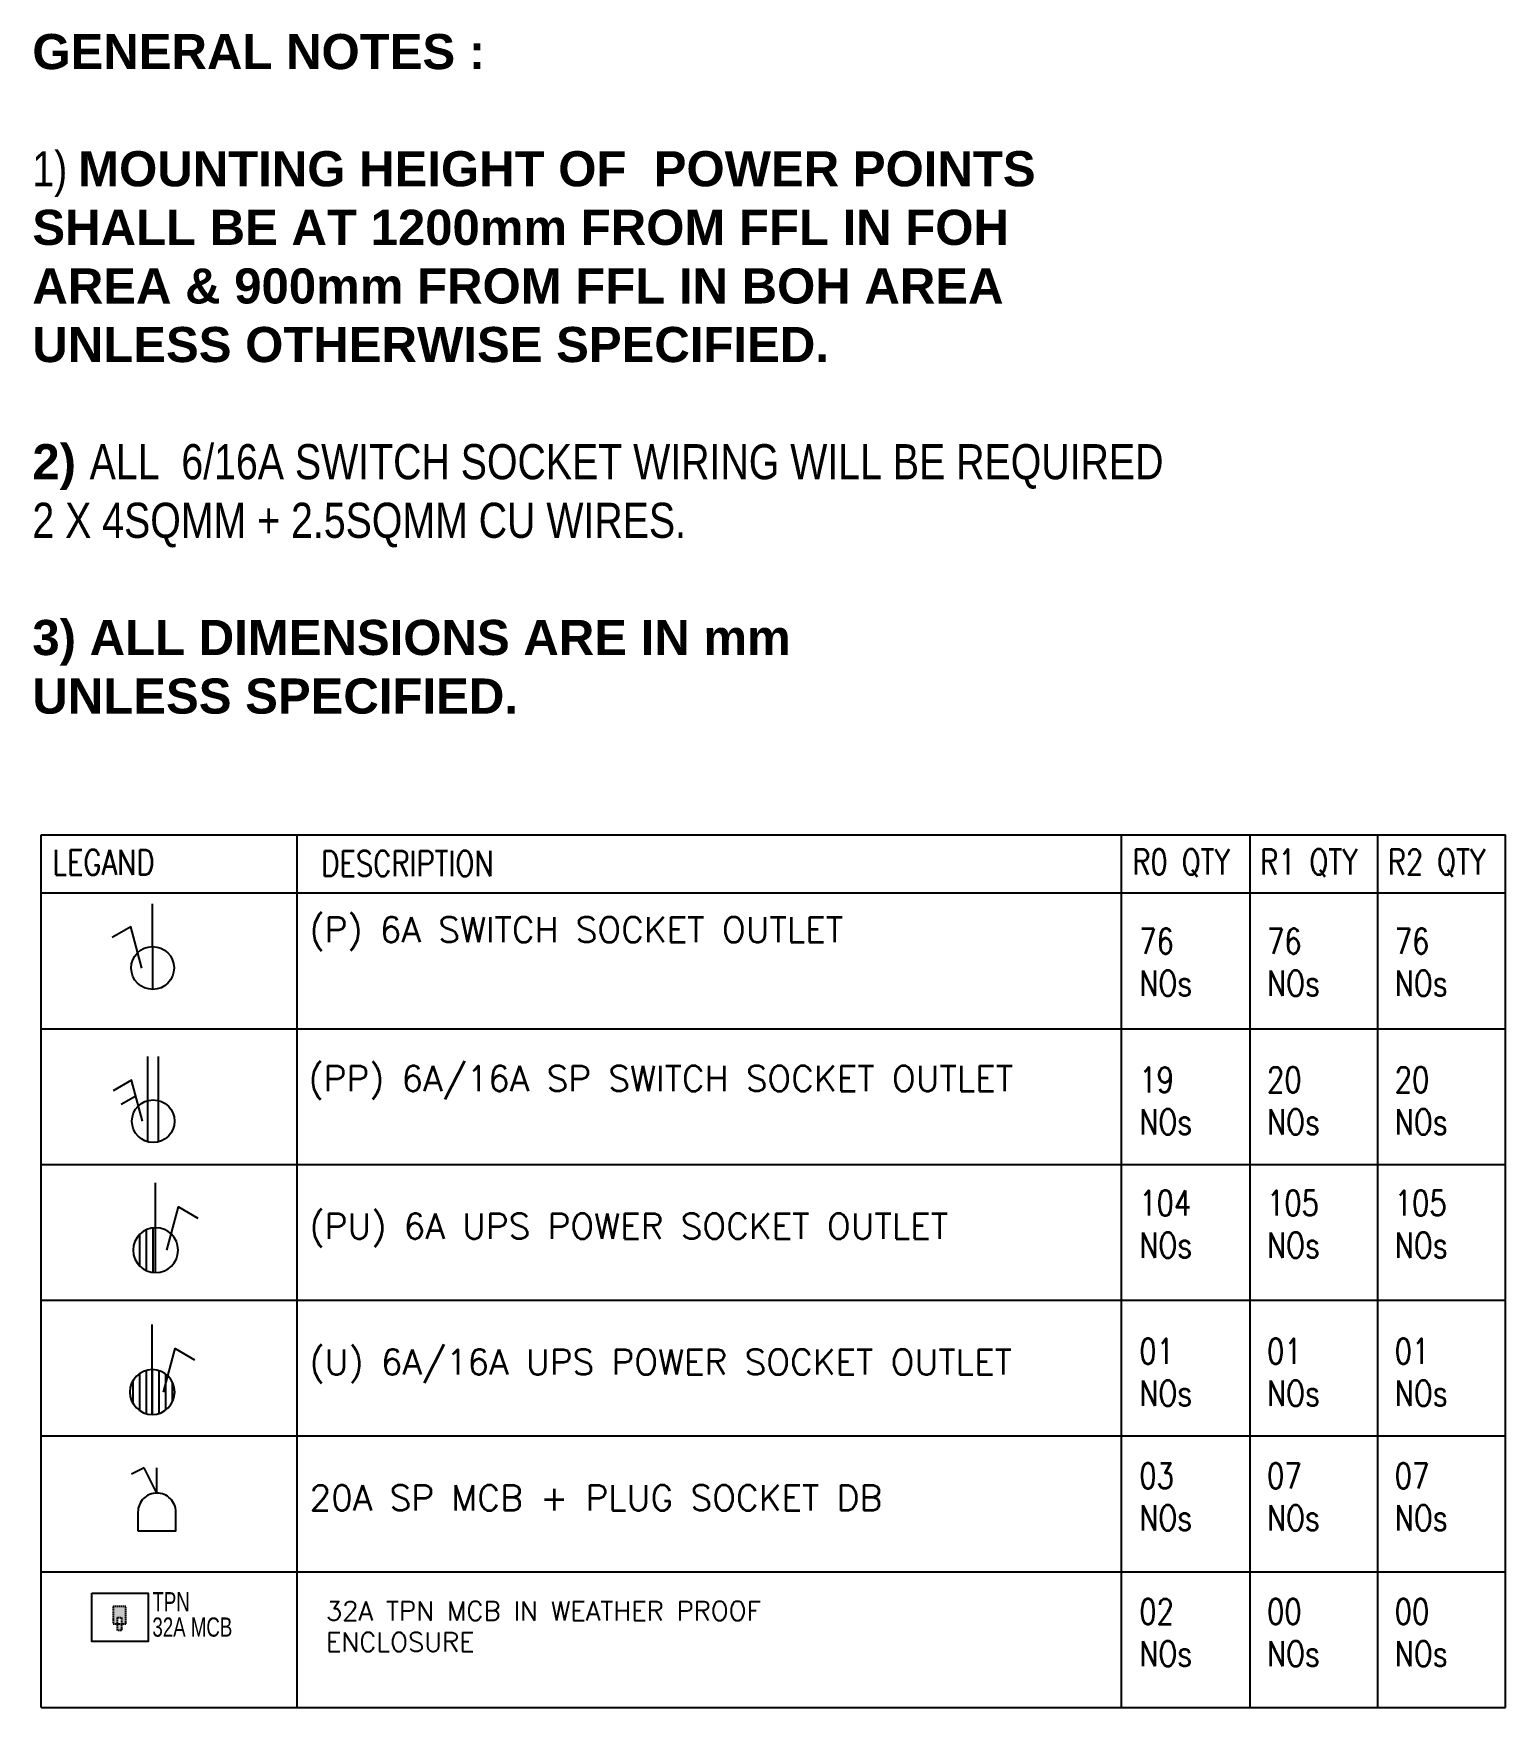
# Model space of a CAD drawing. Header units: millimetres. Extents: x 52937 to 262245, y 6611 to 63678.
# Drawn here: x 215141 to 262245, y 10105 to 63678 of the extents above.
import ezdxf

# ---------------------------------------------------------------- set-up
doc = ezdxf.new("R2010")
doc.units = ezdxf.units.MM
doc.linetypes.add('DASHED2', pattern=[9.525, 6.35, -3.175])
for name, color, linetype in [('E-16A-RAW-POINT', 6, 'Continuous'), ('E-20A-SP-MCB', 6, 'Continuous'), ('E-32A-TPNE', 21, 'DASHED2'), ('E-6A-RAW-POINT', 6, 'Continuous'), ('E-U D B-01', 211, 'Continuous'), ('E-UPS-POINT', 4, 'Continuous'), ('E-UPS-POINT-16A', 4, 'Continuous'), ('LEGEND-TABLE', 8, 'Continuous')]:
    doc.layers.add(name, color=color, linetype=linetype)
doc.layers.add('TEXT', color=8, linetype='Continuous', lineweight=5)
doc.styles.add('ARIAL', font='romans.shx', dxfattribs={"width": 0.8})
doc.styles.add('paperscape', font='arial.ttf')
doc.styles.add('ROMANS', font='ARIALN.TTF', dxfattribs={"width": 0.85})

# ---------------------------------------------------------------- blocks, each defined once
blk = doc.blocks.new('16A-UPS-POINT')
at = {"layer": 'E-UPS-POINT-16A'}
h = blk.add_hatch(dxfattribs=at)
h.set_pattern_fill('_USER', color=6, scale=66.70125, angle=90, style=0, pattern_type=0)
h.set_pattern_definition([(90, (-20772.614, -61235.18), (-66.70125, 0), [])])
h.paths.add_polyline_path([(0, 445, 0.414214), (-222, 222, 0.414214), (0, 0)])
h = blk.add_hatch(dxfattribs=at)
h.set_pattern_fill('_USER', color=6, scale=66.70125, angle=90, style=0, pattern_type=0)
h.set_pattern_definition([(90, (20772.614, -61235.18), (66.70125, -8e-11), [])])
h.paths.add_polyline_path([(0, 445, -0.414214), (222, 222, -0.414214), (0, 0)])
at = {"layer": 'E-UPS-POINT-16A', "color": 5, "flags": 128}
for points in [[(0, 0), (0, 889)], [(111, 222), (226, 652), (419, 541)]]:
    blk.add_lwpolyline(points, dxfattribs=at)
blk.add_lwpolyline([(-222, 222, 1), (222, 222, 1)], format="xyb", close=True, dxfattribs=at)
blk = doc.blocks.new('E-20A-SP-MCB')
at = {"layer": 'E-20A-SP-MCB'}
for p, q in [((0, 3), (1, 5)), ((0, 3), (0, 5)), ((1, 5), (2, 4.5))]:
    blk.add_line(p, q, dxfattribs=at)
blk.add_lwpolyline([(1.5, 0), (-1.5, 0), (-1.5, 1.5, -0.414214), (0, 3), (0, 3, -0.414214), (1.5, 1.5), (1.5, 0)], format="xyb", dxfattribs=at)
blk = doc.blocks.new('16A-RAW-POINT')
at = {"layer": 'E-16A-RAW-POINT', "color": 6, "flags": 128}
for points in [[(0.307, 0.141), (0.307, 3.341)], [(0.707, 0.141), (0.707, 3.341)], [(0.907, 0.916), (1.321, 2.461), (2.014, 2.061)], [(1.16, 1.861), (1.714, 1.542)]]:
    blk.add_lwpolyline(points, dxfattribs=at)
blk.add_lwpolyline([(-0.293, 0.916, 1), (1.307, 0.916, 1)], format="xyb", close=True, dxfattribs=at)
blk = doc.blocks.new('6A-RAW-POINT')
at = {"layer": 'E-6A-RAW-POINT', "flags": 128}
for points in [[(0, 0), (0, 4)], [(0.5, 1), (1.018, 2.932), (1.884, 2.432)]]:
    blk.add_lwpolyline(points, dxfattribs=at)
blk.add_lwpolyline([(-1, 1, 1), (1, 1, 1)], format="xyb", close=True, dxfattribs=at)
blk = doc.blocks.new('6A UPS POINT')
at = {"layer": 'E-UPS-POINT'}
h = blk.add_hatch(dxfattribs=at)
h.set_pattern_fill('_USER', color=6, scale=40.02075, angle=90, style=0, pattern_type=0)
h.set_pattern_definition([(90, (-12463.57, -36874.51), (-40.02075, 0), [])])
h.paths.add_polyline_path([(0, 133.4, 0.414214), (-133.4, 0, 0.414214), (0, -133.4)])
at = {"layer": 'E-UPS-POINT', "color": 40, "flags": 128}
for points in [[(0, -133.4), (0, 400.2)], [(66.7, 0), (135.8, 257.7), (251.3, 191)]]:
    blk.add_lwpolyline(points, dxfattribs=at)
blk.add_lwpolyline([(-133.4, 0, 1), (133.4, 0, 1)], format="xyb", close=True, dxfattribs=at)
blk = doc.blocks.new('32A-TPN-EL')
at = {"layer": 'E-32A-TPNE', "ltscale": 1500}
h = blk.add_hatch(color=1, dxfattribs=at)
h.paths.add_polyline_path([(738414.4, -973008.7), (738382.3, -973008.7), (738382.3, -973030.5), (738468.5, -973030.5), (738468.5, -972968.5), (738382.3, -972968.5), (738382.3, -972990.3), (738414.4, -972990.3)])
h.paths.add_polyline_path([(738382.3, -972990.3), (738350.2, -972990.3), (738350.2, -973008.7), (738382.3, -973008.7)])
at = {"layer": 'E-32A-TPNE', "color": 6, "linetype": 'Continuous'}
blk.add_lwpolyline([(738534.7, -972862.8), (738534.7, -973141.2), (738295.7, -973141.2), (738295.7, -972862.8)], close=True, dxfattribs=at)
at = {"layer": 'E-32A-TPNE', "color": 1}
for points in [[(738414.4, -972990.3), (738414.4, -973008.7), (738350.2, -973008.7), (738350.2, -972990.3)], [(738382.3, -972968.5), (738382.3, -973030.5), (738468.5, -973030.5), (738468.5, -972968.5)]]:
    blk.add_lwpolyline(points, close=True, dxfattribs=at)
at = {"layer": 'E-32A-TPNE', "color": 6, "style": 'ROMANS', "width": 0.85}
for s, p in [('32A MCB', (738319.3, -973162.5)), ('TPN', (738444.6, -973162.5))]:
    blk.add_text(s, height=94.91, rotation=270, dxfattribs=at).set_placement(p)

msp = doc.modelspace()

# ---------------------------------------------------------------- linework, layer by layer
at = {"layer": 'LEGEND-TABLE'}
for p, q in [((215384.6, 10104.9), (215384.6, 38031.5)), ((215384.6, 38031.5), (262244.9, 38031.5)), ((223578.5, 10104.9), (223578.5, 38031.5)), ((249955.8, 10104.9), (249955.8, 38030.4)), ((249955.8, 10104.9), (249955.8, 38030.4)), ((254070, 10104.9), (254070, 38031.5)), ((258157.5, 10104.9), (258157.5, 38031.5)), ((262244.9, 10104.9), (262244.9, 38031.5)), ((215384.6, 36174.6), (262244.9, 36174.6)), ((215384.6, 36174.6), (262244.9, 36174.6)), ((215384.6, 31829.7), (262244.9, 31829.6)), ((215384.6, 27484.7), (262244.9, 27484.7)), ((215384.6, 23139.7), (262244.9, 23139.7)), ((215384.6, 18794.8), (262244.9, 18794.8)), ((215384.6, 14449.9), (262244.9, 14449.8)), ((215384.6, 10104.9), (262244.9, 10104.9))]:
    msp.add_line(p, q, dxfattribs=at)

# ---------------------------------------------------------------- block references
at = {"layer": 'E-16A-RAW-POINT', "xscale": -851.9662920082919, "yscale": 851.9662920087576, "zscale": 851.9662919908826}
msp.add_blockref('16A-RAW-POINT', (219406.8, 28087.5), dxfattribs=at)
at = {"layer": 'E-20A-SP-MCB', "color": 7, "xscale": -404.0740152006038, "yscale": 404.0740152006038, "zscale": 404.0740152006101}
msp.add_blockref('E-20A-SP-MCB', (219090.6, 15755.8), dxfattribs=at)
at = {"layer": 'E-6A-RAW-POINT', "extrusion": (-8.75733e-08, 5.95797e-08, 1), "xscale": -684.9480387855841, "yscale": 684.9480387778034, "zscale": 684.9480387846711, "rotation": 0.1705142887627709}
msp.add_blockref('6A-RAW-POINT', (218955.9, 33086.9, 0), dxfattribs=at)
at = {"layer": 'E-U D B-01', "xscale": 6.465184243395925, "yscale": 6.465184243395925, "zscale": 6.465184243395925, "rotation": 90}
msp.add_blockref('32A-TPN-EL', (-6072727.9, -4760997.5), dxfattribs=at)
at = {"layer": 'E-UPS-POINT', "color": 5, "xscale": 5.38765353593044, "yscale": 5.38765353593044, "zscale": 5.38765353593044}
msp.add_blockref('6A UPS POINT', (219050.4, 24741.4), dxfattribs=at)
at = {"layer": 'E-UPS-POINT-16A', "xscale": 3.232592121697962, "yscale": 3.232592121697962, "zscale": 3.232592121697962}
msp.add_blockref('16A-UPS-POINT', (218942.5, 19483.6), dxfattribs=at)

# ---------------------------------------------------------------- texts
at = {"layer": 'LEGEND-TABLE', "style": 'ARIAL'}
for s, height, p in [('(P) 6A SWITCH SOCKET OUTLET', 808.148, (223973.1, 34594.2)), ('(PP) 6A/16A SP SWITCH SOCKET OUTLET', 808.148, (223941.2, 29830.5)), ('(PU) 6A UPS POWER SOCKET OUTLET', 808.148, (223973.1, 25103.1)), ('(U) 6A/16A UPS POWER SOCKET OUTLET', 808.148, (223973.1, 20758.1)), ('20A SP MCB + PLUG SOCKET DB', 808.148, (223974.4, 16413.2)), ('32A TPN MCB IN WEATHER PROOF', 606.111, (224500.9, 12894.8)), ('ENCLOSURE ', 606.11, (224500.9, 11899.9))]:
    msp.add_text(s, height=height, dxfattribs=at).set_placement(p)
at = {"layer": 'LEGEND-TABLE', "attachment_point": 1, "style": 'ARIAL'}
for s, insert, char_height, width in [('LEGAND', (215741.1, 37558.2), 808.15, 2504.965), ('DESCRIPTION', (224347.5, 37519.9), 808.148, 2504.965), ('R0 QTY', (250300.4, 37570.8), 808.15, 3604.057), ('76\\PNOs', (250524.2, 35034.5), 808.15, 3161.087), ('76\\PNOs', (254611.7, 35034.5), 808.15, 3161.087), ('76\\PNOs', (258699.1, 35034.5), 808.15, 3161.087), ('19\\PNOs', (250524.2, 30599.4), 808.15, 3221.604), ('104 NOs', (250524.2, 26655.6), 808.15, 2624.074), ('01\\PNOs', (250524.2, 21913.4), 808.15, 7450.831), ('01\\PNOs', (254611.7, 21913.4), 808.15, 7450.831), ('01\\PNOs', (258699.1, 21913.4), 808.15, 7450.831), ('03\\PNOs', (250524.2, 17925.6), 808.15, 1990.984), ('02 NOs', (250524.2, 13580.6), 808.15, 1990.984)]:
    msp.add_mtext(s, dxfattribs=dict(at, insert=insert, char_height=char_height, width=width))
at = {"layer": 'LEGEND-TABLE', "color": 4, "width": 3604.057, "attachment_point": 1, "style": 'ARIAL'}
for s, insert, char_height in [('R1 QTY', (254387.9, 37570.8), 808.15), ('{\\C3;R2 QTY}', (258475.3, 37570.8), 808.148)]:
    msp.add_mtext(s, dxfattribs=dict(at, insert=insert, char_height=char_height))
at = {"layer": 'LEGEND-TABLE', "color": 2, "char_height": 808.15, "attachment_point": 1, "style": 'ARIAL'}
for s, insert, width in [('20\\PNOs', (254611.7, 30599.4), 3221.604), ('20\\PNOs', (258699.1, 30599.4), 3221.604), ('105 NOs', (254611.7, 26655.6), 2624.074), ('105 NOs', (258699.1, 26655.6), 2624.074), ('07\\PNOs', (254611.6, 17925.6), 1990.984), ('07\\PNOs', (258699.1, 17925.6), 1990.984), ('00 NOs', (254611.6, 13580.6), 1990.984), ('00 NOs', (258699.1, 13580.6), 1990.984)]:
    msp.add_mtext(s, dxfattribs=dict(at, insert=insert, width=width))
at = {"layer": 'TEXT', "insert": (215105.3, 63661.4), "char_height": 1124.771, "width": 71647.635, "attachment_point": 1, "style": 'paperscape'}
msp.add_mtext('{\\fSansSerif|b1|i0|c2|p2;\\C7;GENERAL NOTES :\\P\\fSwis721 Cn BT|b1|i0|c0|p34;\\P\\fSansSerif|b0|i0|c2|p2;\\W0.8;1) \\fSansSerif|b1|i0|c2|p2;\\W1;MOUNTING HEIGHT OF  POWER POINTS \\PSHALL BE AT 1200mm FROM FFL IN FOH \\PAREA & 900mm FROM FFL IN BOH AREA \\PUNLESS OTHERWISE SPECIFIED.\\P\\P2) \\f@Arial Unicode MS|b0|i0|c0|p34;\\W0.8;ALL  6/16A SWITCH SOCKET WIRING WILL BE REQUIRED \\P2 X 4SQMM + 2.5SQMM CU WIRES.\\fSansSerif|b1|i0|c2|p2;\\W1;\\P\\P3) ALL DIMENSIONS ARE IN mm \\PUNLESS SPECIFIED.}', dxfattribs=at)

doc.saveas('drawing.dxf')
